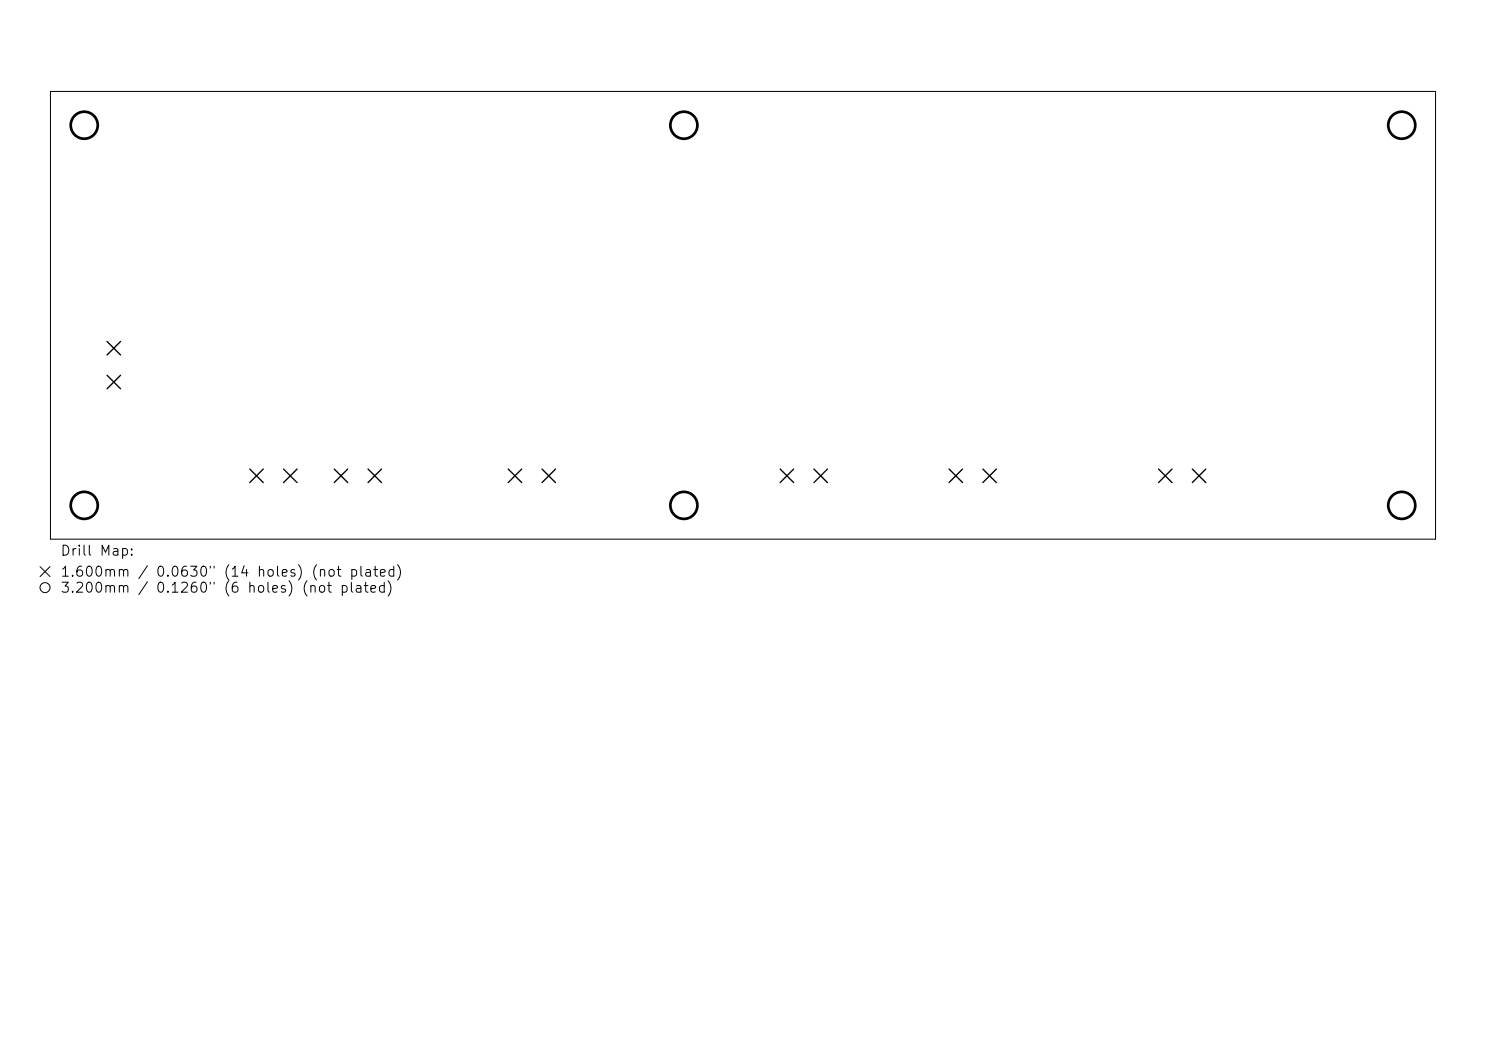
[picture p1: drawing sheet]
<svg xmlns="http://www.w3.org/2000/svg" width="297mm" height="210mm" viewBox="0 0 297 210" stroke-linecap="round" stroke-linejoin="round" font-family="sans-serif">
<defs><g id="words">
<g font-size="2">
<text x="11.9" y="111.5">Drill Map:</text>
<text x="11.9" y="115.7">1.600mm / 0.0630&quot; (14 holes) (not plated)</text>
<text x="11.9" y="118.9">3.200mm / 0.1260&quot; (6 holes) (not plated)</text>
</g>
</g></defs>
<g fill="none" stroke="#000" stroke-width=".2">
<path d="M10.1 18.3h276.8v89.4h-276.8zM8 113.2l2 2M10 113.2l-2 2"/>
<circle cx="9" cy="117.4" r="1"/>
</g>
<g fill="none" stroke="#000" stroke-width=".27">
<path d="M21.4 68.2l2.7 2.7M21.4 75l2.7 2.7M24.1 68.2l-2.7 2.7M24.1 75l-2.7 2.7M49.9 93.7l2.7 2.7M52.6 93.7l-2.7 2.7M56.7 93.7l2.7 2.7M59.4 93.7l-2.7 2.7M66.8 93.7l2.7 2.7M69.5 93.7l-2.7 2.7M73.6 93.7l2.7 2.7M76.3 93.7l-2.7 2.7"/>
<path d="M101.6 93.7l2.7 2.7M104.3 93.7l-2.7 2.7M108.3 93.7l2.7 2.7M111 93.7l-2.7 2.7M155.9 93.7l2.7 2.7M158.6 93.7l-2.7 2.7M162.7 93.7l2.7 2.7M165.4 93.7l-2.7 2.7M189.7 93.7l2.7 2.7M192.4 93.7l-2.7 2.7M196.4 93.7l2.7 2.7M199.1 93.7l-2.7 2.7"/>
<path d="M231.6 93.7l2.7 2.7M234.3 93.7l-2.7 2.7M238.3 93.7l2.7 2.7M241 93.7l-2.7 2.7"/>
</g>
<g fill="none" stroke="#000" stroke-width=".54">
<circle cx="16.8" cy="25" r="2.7"/>
<circle cx="136.7" cy="25" r="2.7"/>
<circle cx="280.2" cy="25" r="2.7"/>
<circle cx="16.8" cy="101" r="2.7"/>
<circle cx="136.7" cy="101" r="2.7"/>
<circle cx="280.2" cy="101" r="2.7"/>
</g>
<use href="#words"/>
</svg>
